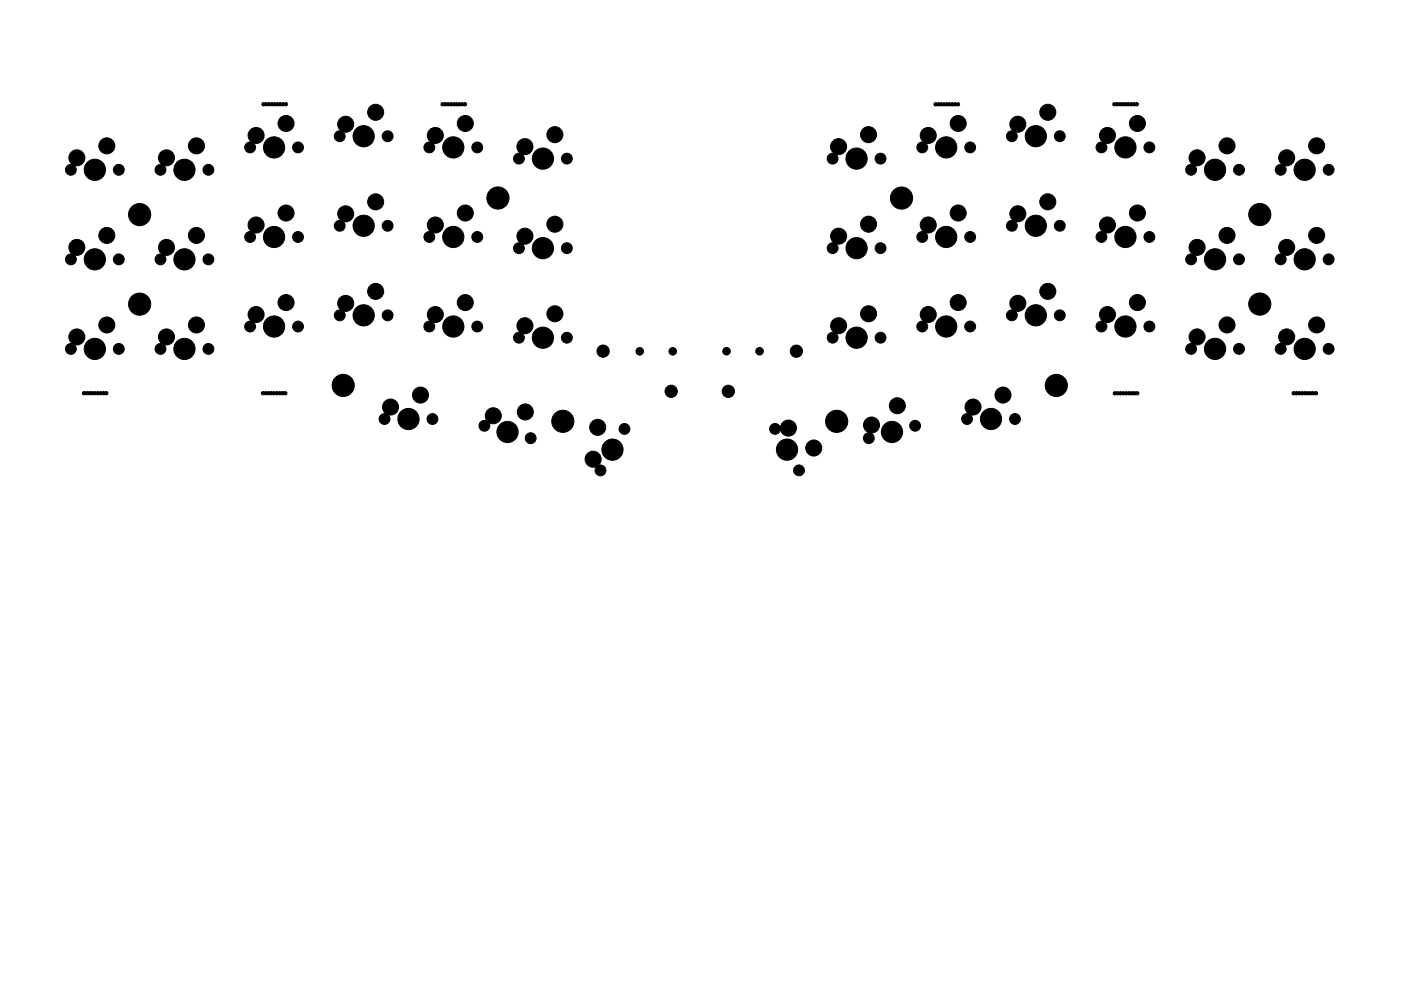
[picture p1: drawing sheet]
<svg xmlns="http://www.w3.org/2000/svg" width="297mm" height="210mm" viewBox="0 0 297 210" stroke-linecap="round" stroke-linejoin="round" font-family="sans-serif">
<g fill="#000" stroke="#000" stroke-width=".21">
<circle cx="15" cy="36" r="1.15"/>
<circle cx="16.3" cy="33.5" r="1.7"/>
<circle cx="20.1" cy="36" r="2.25"/>
<circle cx="22.6" cy="30.9" r="1.7"/>
<circle cx="25.2" cy="36" r="1.15"/>
<circle cx="34" cy="36" r="1.15"/>
<circle cx="35.3" cy="33.5" r="1.7"/>
<circle cx="39.1" cy="36" r="2.25"/>
<circle cx="41.6" cy="30.9" r="1.7"/>
<circle cx="44.2" cy="36" r="1.15"/>
<circle cx="53" cy="31.3" r="1.15"/>
<circle cx="54.3" cy="28.7" r="1.7"/>
<circle cx="55.9" cy="22.1" r=".35"/>
<circle cx="56.5" cy="22.1" r=".35"/>
<circle cx="57" cy="22.1" r=".35"/>
<circle cx="57.6" cy="22.1" r=".35"/>
<circle cx="58.1" cy="31.3" r="2.25"/>
<circle cx="58.2" cy="22.1" r=".35"/>
<circle cx="58.8" cy="22.1" r=".35"/>
<circle cx="59.4" cy="22.1" r=".35"/>
<circle cx="60" cy="22.1" r=".35"/>
<circle cx="60.6" cy="22.1" r=".35"/>
<circle cx="60.6" cy="26.2" r="1.7"/>
<circle cx="63.2" cy="31.3" r="1.15"/>
<circle cx="72" cy="28.9" r="1.15"/>
<circle cx="73.3" cy="26.4" r="1.7"/>
<circle cx="77.1" cy="28.9" r="2.25"/>
<circle cx="79.6" cy="23.8" r="1.7"/>
<circle cx="82.2" cy="28.9" r="1.15"/>
<circle cx="91" cy="31.3" r="1.15"/>
<circle cx="92.3" cy="28.7" r="1.7"/>
<circle cx="93.8" cy="22.1" r=".35"/>
<circle cx="94.4" cy="22.1" r=".35"/>
<circle cx="95" cy="22.1" r=".35"/>
<circle cx="95.6" cy="22.1" r=".35"/>
<circle cx="96.1" cy="31.3" r="2.25"/>
<circle cx="96.2" cy="22.1" r=".35"/>
<circle cx="96.8" cy="22.1" r=".35"/>
<circle cx="97.4" cy="22.1" r=".35"/>
<circle cx="98" cy="22.1" r=".35"/>
<circle cx="98.6" cy="22.1" r=".35"/>
<circle cx="98.6" cy="26.2" r="1.7"/>
<circle cx="101.2" cy="31.3" r="1.15"/>
<circle cx="110" cy="33.7" r="1.15"/>
<circle cx="111.3" cy="31.1" r="1.7"/>
<circle cx="115.1" cy="33.7" r="2.25"/>
<circle cx="117.6" cy="28.6" r="1.7"/>
<circle cx="120.2" cy="33.7" r="1.15"/>
<circle cx="176.5" cy="33.7" r="1.15"/>
<circle cx="177.8" cy="31.1" r="1.7"/>
<circle cx="181.6" cy="33.7" r="2.25"/>
<circle cx="184.1" cy="28.6" r="1.7"/>
<circle cx="186.7" cy="33.7" r="1.15"/>
<circle cx="195.5" cy="31.3" r="1.15"/>
<circle cx="196.8" cy="28.7" r="1.7"/>
<circle cx="198.4" cy="22.1" r=".35"/>
<circle cx="199" cy="22.1" r=".35"/>
<circle cx="199.6" cy="22.1" r=".35"/>
<circle cx="200.1" cy="22.1" r=".35"/>
<circle cx="200.6" cy="31.3" r="2.25"/>
<circle cx="200.7" cy="22.1" r=".35"/>
<circle cx="201.3" cy="22.1" r=".35"/>
<circle cx="201.9" cy="22.1" r=".35"/>
<circle cx="202.5" cy="22.1" r=".35"/>
<circle cx="203.1" cy="22.1" r=".35"/>
<circle cx="203.2" cy="26.2" r="1.7"/>
<circle cx="205.7" cy="31.3" r="1.15"/>
<circle cx="214.5" cy="28.9" r="1.15"/>
<circle cx="215.8" cy="26.4" r="1.7"/>
<circle cx="219.6" cy="28.9" r="2.25"/>
<circle cx="222.2" cy="23.8" r="1.7"/>
<circle cx="224.7" cy="28.9" r="1.15"/>
<circle cx="233.5" cy="31.3" r="1.15"/>
<circle cx="234.8" cy="28.7" r="1.7"/>
<circle cx="236.3" cy="22.1" r=".35"/>
<circle cx="236.9" cy="22.1" r=".35"/>
<circle cx="237.5" cy="22.1" r=".35"/>
<circle cx="238.1" cy="22.1" r=".35"/>
<circle cx="238.6" cy="31.3" r="2.25"/>
<circle cx="238.6" cy="22.1" r=".35"/>
<circle cx="239.2" cy="22.1" r=".35"/>
<circle cx="239.8" cy="22.1" r=".35"/>
<circle cx="240.4" cy="22.1" r=".35"/>
<circle cx="241" cy="22.1" r=".35"/>
<circle cx="241.2" cy="26.2" r="1.7"/>
<circle cx="243.7" cy="31.3" r="1.15"/>
<circle cx="252.5" cy="36" r="1.15"/>
<circle cx="253.8" cy="33.5" r="1.7"/>
<circle cx="257.6" cy="36" r="2.25"/>
<circle cx="260.2" cy="30.9" r="1.7"/>
<circle cx="262.7" cy="36" r="1.15"/>
<circle cx="271.5" cy="36" r="1.15"/>
<circle cx="272.8" cy="33.5" r="1.7"/>
<circle cx="276.6" cy="36" r="2.25"/>
<circle cx="279.2" cy="30.9" r="1.7"/>
<circle cx="281.7" cy="36" r="1.15"/>
<circle cx="15" cy="55" r="1.15"/>
<circle cx="16.3" cy="52.5" r="1.7"/>
<circle cx="20.1" cy="55" r="2.25"/>
<circle cx="22.6" cy="49.9" r="1.7"/>
<circle cx="25.2" cy="55" r="1.15"/>
<circle cx="29.6" cy="45.5" r="2.35"/>
<circle cx="34" cy="55" r="1.15"/>
<circle cx="35.3" cy="52.5" r="1.7"/>
<circle cx="39.1" cy="55" r="2.25"/>
<circle cx="41.6" cy="49.9" r="1.7"/>
<circle cx="44.2" cy="55" r="1.15"/>
<circle cx="53" cy="50.3" r="1.15"/>
<circle cx="54.3" cy="47.7" r="1.7"/>
<circle cx="58.1" cy="50.3" r="2.25"/>
<circle cx="60.6" cy="45.2" r="1.7"/>
<circle cx="63.2" cy="50.3" r="1.15"/>
<circle cx="72" cy="47.9" r="1.15"/>
<circle cx="73.3" cy="45.4" r="1.7"/>
<circle cx="77.1" cy="47.9" r="2.25"/>
<circle cx="79.6" cy="42.8" r="1.7"/>
<circle cx="82.2" cy="47.9" r="1.15"/>
<circle cx="91" cy="50.3" r="1.15"/>
<circle cx="92.3" cy="47.7" r="1.7"/>
<circle cx="96.1" cy="50.3" r="2.25"/>
<circle cx="98.6" cy="45.2" r="1.7"/>
<circle cx="101.2" cy="50.3" r="1.15"/>
<circle cx="105.6" cy="42" r="2.35"/>
<circle cx="110" cy="52.7" r="1.15"/>
<circle cx="111.3" cy="50.1" r="1.7"/>
<circle cx="115.1" cy="52.7" r="2.25"/>
<circle cx="117.6" cy="47.6" r="1.7"/>
<circle cx="120.2" cy="52.7" r="1.15"/>
<circle cx="176.5" cy="52.6" r="1.15"/>
<circle cx="177.8" cy="50.1" r="1.7"/>
<circle cx="181.6" cy="52.6" r="2.25"/>
<circle cx="184.2" cy="47.6" r="1.7"/>
<circle cx="186.7" cy="52.6" r="1.15"/>
<circle cx="191.1" cy="42" r="2.35"/>
<circle cx="195.5" cy="50.3" r="1.15"/>
<circle cx="196.8" cy="47.7" r="1.7"/>
<circle cx="200.6" cy="50.3" r="2.25"/>
<circle cx="203.2" cy="45.2" r="1.7"/>
<circle cx="205.7" cy="50.3" r="1.15"/>
<circle cx="214.5" cy="47.9" r="1.15"/>
<circle cx="215.8" cy="45.4" r="1.7"/>
<circle cx="219.6" cy="47.9" r="2.25"/>
<circle cx="222.2" cy="42.8" r="1.7"/>
<circle cx="224.7" cy="47.9" r="1.15"/>
<circle cx="233.5" cy="50.3" r="1.15"/>
<circle cx="234.8" cy="47.7" r="1.7"/>
<circle cx="238.6" cy="50.3" r="2.25"/>
<circle cx="241.2" cy="45.2" r="1.7"/>
<circle cx="243.7" cy="50.3" r="1.15"/>
<circle cx="252.5" cy="55" r="1.15"/>
<circle cx="253.8" cy="52.5" r="1.7"/>
<circle cx="257.6" cy="55" r="2.25"/>
<circle cx="260.2" cy="49.9" r="1.7"/>
<circle cx="262.7" cy="55" r="1.15"/>
<circle cx="267.1" cy="45.5" r="2.35"/>
<circle cx="271.5" cy="55" r="1.15"/>
<circle cx="272.8" cy="52.5" r="1.7"/>
<circle cx="276.6" cy="55" r="2.25"/>
<circle cx="279.2" cy="49.9" r="1.7"/>
<circle cx="281.7" cy="55" r="1.15"/>
<circle cx="15" cy="74" r="1.15"/>
<circle cx="16.3" cy="71.5" r="1.7"/>
<circle cx="20.1" cy="74" r="2.25"/>
<circle cx="22.6" cy="68.9" r="1.7"/>
<circle cx="25.2" cy="74" r="1.15"/>
<circle cx="29.6" cy="64.5" r="2.35"/>
<circle cx="34" cy="74" r="1.15"/>
<circle cx="35.3" cy="71.5" r="1.7"/>
<circle cx="39.1" cy="74" r="2.25"/>
<circle cx="41.6" cy="68.9" r="1.7"/>
<circle cx="44.2" cy="74" r="1.15"/>
<circle cx="53" cy="69.3" r="1.15"/>
<circle cx="54.3" cy="66.7" r="1.7"/>
<circle cx="58.1" cy="69.3" r="2.25"/>
<circle cx="60.6" cy="64.2" r="1.7"/>
<circle cx="63.2" cy="69.3" r="1.15"/>
<circle cx="72" cy="66.9" r="1.15"/>
<circle cx="73.3" cy="64.4" r="1.7"/>
<circle cx="77.1" cy="66.9" r="2.25"/>
<circle cx="79.6" cy="61.8" r="1.7"/>
<circle cx="82.2" cy="66.9" r="1.15"/>
<circle cx="91" cy="69.3" r="1.15"/>
<circle cx="92.3" cy="66.7" r="1.7"/>
<circle cx="96.1" cy="69.3" r="2.25"/>
<circle cx="98.6" cy="64.2" r="1.7"/>
<circle cx="101.2" cy="69.3" r="1.15"/>
<circle cx="110" cy="71.7" r="1.15"/>
<circle cx="111.3" cy="69.1" r="1.7"/>
<circle cx="115.1" cy="71.7" r="2.25"/>
<circle cx="117.6" cy="66.6" r="1.7"/>
<circle cx="120.2" cy="71.7" r="1.15"/>
<circle cx="127.9" cy="74.5" r="1.3"/>
<circle cx="135.6" cy="74.5" r=".8"/>
<circle cx="142.6" cy="74.5" r=".8"/>
<circle cx="154" cy="74.5" r=".8"/>
<circle cx="161" cy="74.5" r=".8"/>
<circle cx="168.9" cy="74.5" r="1.3"/>
<circle cx="176.5" cy="71.6" r="1.15"/>
<circle cx="177.8" cy="69.1" r="1.7"/>
<circle cx="181.6" cy="71.6" r="2.25"/>
<circle cx="184.2" cy="66.6" r="1.7"/>
<circle cx="186.7" cy="71.6" r="1.15"/>
<circle cx="195.5" cy="69.3" r="1.15"/>
<circle cx="196.8" cy="66.7" r="1.7"/>
<circle cx="200.6" cy="69.3" r="2.25"/>
<circle cx="203.2" cy="64.2" r="1.7"/>
<circle cx="205.7" cy="69.3" r="1.15"/>
<circle cx="214.5" cy="66.9" r="1.15"/>
<circle cx="215.8" cy="64.4" r="1.7"/>
<circle cx="219.6" cy="66.9" r="2.25"/>
<circle cx="222.2" cy="61.8" r="1.7"/>
<circle cx="224.7" cy="66.9" r="1.15"/>
<circle cx="233.5" cy="69.3" r="1.15"/>
<circle cx="234.8" cy="66.7" r="1.7"/>
<circle cx="238.6" cy="69.3" r="2.25"/>
<circle cx="241.2" cy="64.2" r="1.7"/>
<circle cx="243.7" cy="69.3" r="1.15"/>
<circle cx="252.5" cy="74" r="1.15"/>
<circle cx="253.8" cy="71.5" r="1.7"/>
<circle cx="257.6" cy="74" r="2.25"/>
<circle cx="260.2" cy="68.9" r="1.7"/>
<circle cx="262.7" cy="74" r="1.15"/>
<circle cx="267.1" cy="64.5" r="2.35"/>
<circle cx="271.5" cy="74" r="1.15"/>
<circle cx="272.8" cy="71.5" r="1.7"/>
<circle cx="276.6" cy="74" r="2.25"/>
<circle cx="279.2" cy="68.9" r="1.7"/>
<circle cx="281.7" cy="74" r="1.15"/>
<circle cx="17.8" cy="83.4" r=".35"/>
<circle cx="18.4" cy="83.4" r=".35"/>
<circle cx="19" cy="83.4" r=".35"/>
<circle cx="19.6" cy="83.4" r=".35"/>
<circle cx="20.2" cy="83.4" r=".35"/>
<circle cx="20.8" cy="83.4" r=".35"/>
<circle cx="21.4" cy="83.4" r=".35"/>
<circle cx="21.9" cy="83.4" r=".35"/>
<circle cx="22.5" cy="83.4" r=".35"/>
<circle cx="55.7" cy="83.4" r=".35"/>
<circle cx="56.3" cy="83.4" r=".35"/>
<circle cx="56.9" cy="83.4" r=".35"/>
<circle cx="57.5" cy="83.4" r=".35"/>
<circle cx="58.1" cy="83.4" r=".35"/>
<circle cx="58.7" cy="83.4" r=".35"/>
<circle cx="59.3" cy="83.4" r=".35"/>
<circle cx="59.9" cy="83.4" r=".35"/>
<circle cx="60.5" cy="83.4" r=".35"/>
<circle cx="72.8" cy="81.8" r="2.35"/>
<circle cx="81.5" cy="88.9" r="1.15"/>
<circle cx="82.8" cy="86.4" r="1.7"/>
<circle cx="86.6" cy="88.9" r="2.25"/>
<circle cx="89.1" cy="83.8" r="1.7"/>
<circle cx="91.7" cy="88.9" r="1.15"/>
<circle cx="102.7" cy="90.3" r="1.15"/>
<circle cx="104.6" cy="88.2" r="1.7"/>
<circle cx="107.6" cy="91.7" r="2.25"/>
<circle cx="111.4" cy="87.4" r="1.7"/>
<circle cx="112.5" cy="93" r="1.15"/>
<circle cx="119.3" cy="89.4" r="2.35"/>
<circle cx="125.8" cy="97.4" r="1.7"/>
<circle cx="126.7" cy="90.7" r="1.7"/>
<circle cx="127.3" cy="99.8" r="1.15"/>
<circle cx="129.9" cy="95.4" r="2.25"/>
<circle cx="132.4" cy="91" r="1.15"/>
<circle cx="142.3" cy="83" r="1.3"/>
<circle cx="154.4" cy="83" r="1.3"/>
<circle cx="164.3" cy="91" r="1.15"/>
<circle cx="166.9" cy="95.4" r="2.25"/>
<circle cx="167.2" cy="90.8" r="1.7"/>
<circle cx="169.4" cy="99.8" r="1.15"/>
<circle cx="172.5" cy="95.1" r="1.7"/>
<circle cx="177.4" cy="89.4" r="2.35"/>
<circle cx="184.2" cy="93" r="1.15"/>
<circle cx="184.8" cy="90.2" r="1.7"/>
<circle cx="189.1" cy="91.6" r="2.25"/>
<circle cx="190.3" cy="86.1" r="1.7"/>
<circle cx="194" cy="90.3" r="1.15"/>
<circle cx="205" cy="88.9" r="1.15"/>
<circle cx="206.3" cy="86.4" r="1.7"/>
<circle cx="210.1" cy="88.9" r="2.25"/>
<circle cx="212.7" cy="83.8" r="1.7"/>
<circle cx="215.2" cy="88.9" r="1.15"/>
<circle cx="224" cy="81.8" r="2.35"/>
<circle cx="236.4" cy="83.4" r=".35"/>
<circle cx="237" cy="83.4" r=".35"/>
<circle cx="237.6" cy="83.4" r=".35"/>
<circle cx="238.1" cy="83.4" r=".35"/>
<circle cx="238.7" cy="83.4" r=".35"/>
<circle cx="239.3" cy="83.4" r=".35"/>
<circle cx="239.9" cy="83.4" r=".35"/>
<circle cx="240.5" cy="83.4" r=".35"/>
<circle cx="241.1" cy="83.4" r=".35"/>
<circle cx="274.3" cy="83.4" r=".35"/>
<circle cx="274.9" cy="83.4" r=".35"/>
<circle cx="275.5" cy="83.4" r=".35"/>
<circle cx="276.1" cy="83.4" r=".35"/>
<circle cx="276.7" cy="83.4" r=".35"/>
<circle cx="277.2" cy="83.4" r=".35"/>
<circle cx="277.8" cy="83.4" r=".35"/>
<circle cx="278.4" cy="83.4" r=".35"/>
<circle cx="279" cy="83.4" r=".35"/>
</g>
</svg>
